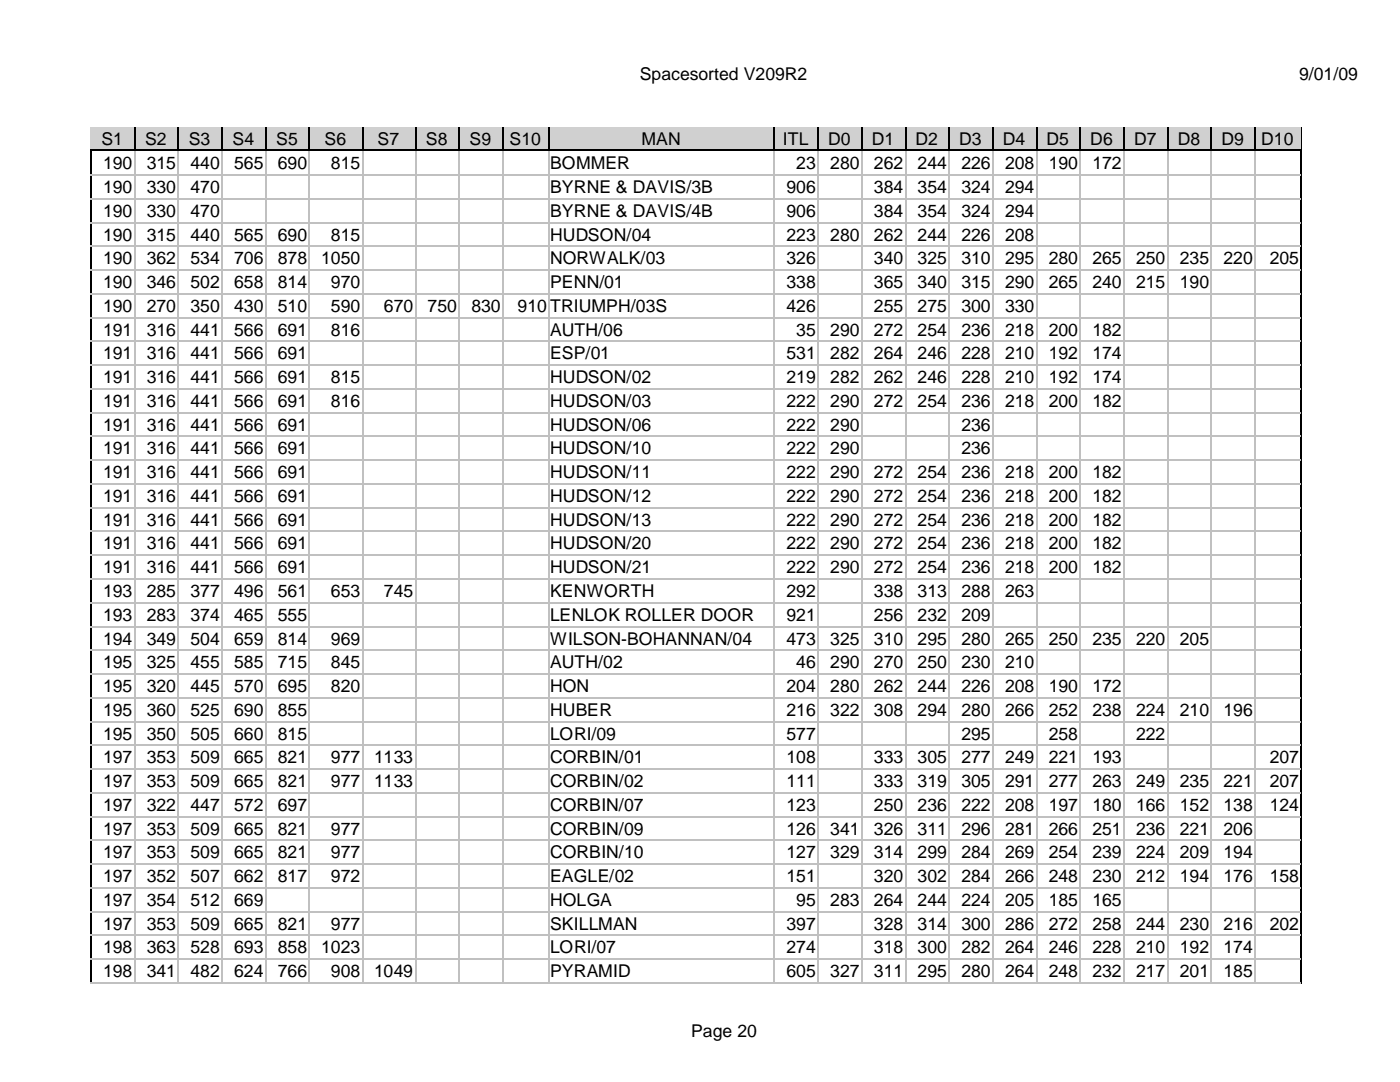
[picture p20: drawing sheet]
<svg xmlns="http://www.w3.org/2000/svg" width="279mm" height="216mm" viewBox="0 0 279 216" stroke-linecap="round" stroke-linejoin="round" font-family="sans-serif">
<defs><g id="words">
<g font-size="3.5">
<text x="127.7" y="16">Spacesorted V209R2</text>
<text x="259.2" y="16">9/01/09</text>
<text x="20.2" y="29">S1</text>
<text x="29" y="29">S2</text>
<text x="37.7" y="29">S3</text>
<text x="46.4" y="29">S4</text>
<text x="55.1" y="29">S5</text>
<text x="64.8" y="29">S6</text>
<text x="75.4" y="29">S7</text>
<text x="85" y="29">S8</text>
<text x="93.7" y="29">S9</text>
<text x="101.7" y="29">S10</text>
<text x="128" y="29">MAN</text>
<text x="156.2" y="29">ITL</text>
<text x="165.3" y="29">D0</text>
<text x="174" y="29">D1</text>
<text x="182.7" y="29">D2</text>
<text x="191.4" y="29">D3</text>
<text x="200.2" y="29">D4</text>
<text x="208.9" y="29">D5</text>
<text x="217.6" y="29">D6</text>
<text x="226.3" y="29">D7</text>
<text x="235" y="29">D8</text>
<text x="243.8" y="29">D9</text>
<text x="251.7" y="29">D10</text>
<text x="20.6" y="33.8">190</text>
<text x="29.3" y="33.8">315</text>
<text x="38" y="33.8">440</text>
<text x="46.7" y="33.8">565</text>
<text x="55.5" y="33.8">690</text>
<text x="66" y="33.8">815</text>
<text x="109.8" y="33.8">BOMMER</text>
<text x="158.9" y="33.8">23</text>
<text x="165.7" y="33.8">280</text>
<text x="174.4" y="33.8">262</text>
<text x="183.1" y="33.8">244</text>
<text x="191.9" y="33.8">226</text>
<text x="200.6" y="33.8">208</text>
<text x="209.3" y="33.8">190</text>
<text x="218" y="33.8">172</text>
<text x="20.6" y="38.5">190</text>
<text x="29.3" y="38.5">330</text>
<text x="38" y="38.5">470</text>
<text x="109.8" y="38.5">BYRNE &amp; DAVIS/3B</text>
<text x="157" y="38.5">906</text>
<text x="174.4" y="38.5">384</text>
<text x="183.1" y="38.5">354</text>
<text x="191.9" y="38.5">324</text>
<text x="200.6" y="38.5">294</text>
<text x="20.6" y="43.3">190</text>
<text x="29.3" y="43.3">330</text>
<text x="38" y="43.3">470</text>
<text x="109.8" y="43.3">BYRNE &amp; DAVIS/4B</text>
<text x="157" y="43.3">906</text>
<text x="174.4" y="43.3">384</text>
<text x="183.1" y="43.3">354</text>
<text x="191.9" y="43.3">324</text>
<text x="200.6" y="43.3">294</text>
<text x="20.6" y="48">190</text>
<text x="20.6" y="52.7">190</text>
<text x="29.3" y="48">315</text>
<text x="29.3" y="52.7">362</text>
<text x="38" y="48">440</text>
<text x="38" y="52.7">534</text>
<text x="46.7" y="48">565</text>
<text x="46.7" y="52.7">706</text>
<text x="55.5" y="48">690</text>
<text x="55.5" y="52.7">878</text>
<text x="64.1" y="52.7">1050</text>
<text x="66" y="48">815</text>
<text x="109.8" y="48">HUDSON/04</text>
<text x="109.8" y="52.7">NORWALK/03</text>
<text x="157" y="48">223</text>
<text x="157" y="52.7">326</text>
<text x="165.7" y="48">280</text>
<text x="174.4" y="48">262</text>
<text x="174.4" y="52.7">340</text>
<text x="183.1" y="48">244</text>
<text x="183.1" y="52.7">325</text>
<text x="191.9" y="48">226</text>
<text x="191.9" y="52.7">310</text>
<text x="200.6" y="48">208</text>
<text x="200.6" y="52.7">295</text>
<text x="209.3" y="52.7">280</text>
<text x="218" y="52.7">265</text>
<text x="226.7" y="52.7">250</text>
<text x="235.5" y="52.7">235</text>
<text x="244.2" y="52.7">220</text>
<text x="253.4" y="52.7">205</text>
<text x="20.6" y="57.5">190</text>
<text x="29.3" y="57.5">346</text>
<text x="38" y="57.5">502</text>
<text x="46.7" y="57.5">658</text>
<text x="55.5" y="57.5">814</text>
<text x="66" y="57.5">970</text>
<text x="109.8" y="57.5">PENN/01</text>
<text x="157" y="57.5">338</text>
<text x="174.4" y="57.5">365</text>
<text x="183.1" y="57.5">340</text>
<text x="191.9" y="57.5">315</text>
<text x="200.6" y="57.5">290</text>
<text x="209.3" y="57.5">265</text>
<text x="218" y="57.5">240</text>
<text x="226.7" y="57.5">215</text>
<text x="235.5" y="57.5">190</text>
<text x="20.6" y="62.2">190</text>
<text x="29.3" y="62.2">270</text>
<text x="38" y="62.2">350</text>
<text x="46.7" y="62.2">430</text>
<text x="55.5" y="62.2">510</text>
<text x="66" y="62.2">590</text>
<text x="76.6" y="62.2">670</text>
<text x="85.3" y="62.2">750</text>
<text x="94.1" y="62.2">830</text>
<text x="103.3" y="62.2">910</text>
<text x="109.8" y="62.2">TRIUMPH/03S</text>
<text x="157" y="62.2">426</text>
<text x="174.4" y="62.2">255</text>
<text x="183.1" y="62.2">275</text>
<text x="191.9" y="62.2">300</text>
<text x="200.6" y="62.2">330</text>
<text x="20.6" y="67">191</text>
<text x="20.6" y="71.7">191</text>
<text x="29.3" y="67">316</text>
<text x="29.3" y="71.7">316</text>
<text x="38" y="67">441</text>
<text x="38" y="71.7">441</text>
<text x="46.7" y="67">566</text>
<text x="46.7" y="71.7">566</text>
<text x="55.5" y="67">691</text>
<text x="55.5" y="71.7">691</text>
<text x="66" y="67">816</text>
<text x="109.8" y="67">AUTH/06</text>
<text x="109.8" y="71.7">ESP/01</text>
<text x="157" y="71.7">531</text>
<text x="158.9" y="67">35</text>
<text x="165.7" y="67">290</text>
<text x="165.7" y="71.7">282</text>
<text x="174.4" y="67">272</text>
<text x="174.4" y="71.7">264</text>
<text x="183.1" y="67">254</text>
<text x="183.1" y="71.7">246</text>
<text x="191.9" y="67">236</text>
<text x="191.9" y="71.7">228</text>
<text x="200.6" y="67">218</text>
<text x="200.6" y="71.7">210</text>
<text x="209.3" y="67">200</text>
<text x="209.3" y="71.7">192</text>
<text x="218" y="67">182</text>
<text x="218" y="71.7">174</text>
<text x="20.6" y="76.5">191</text>
<text x="29.3" y="76.5">316</text>
<text x="38" y="76.5">441</text>
<text x="46.7" y="76.5">566</text>
<text x="55.5" y="76.5">691</text>
<text x="66" y="76.5">815</text>
<text x="109.8" y="76.5">HUDSON/02</text>
<text x="157" y="76.5">219</text>
<text x="165.7" y="76.5">282</text>
<text x="174.4" y="76.5">262</text>
<text x="183.1" y="76.5">246</text>
<text x="191.9" y="76.5">228</text>
<text x="200.6" y="76.5">210</text>
<text x="209.3" y="76.5">192</text>
<text x="218" y="76.5">174</text>
<text x="20.6" y="81.2">191</text>
<text x="29.3" y="81.2">316</text>
<text x="38" y="81.2">441</text>
<text x="46.7" y="81.2">566</text>
<text x="55.5" y="81.2">691</text>
<text x="66" y="81.2">816</text>
<text x="109.8" y="81.2">HUDSON/03</text>
<text x="157" y="81.2">222</text>
<text x="165.7" y="81.2">290</text>
<text x="174.4" y="81.2">272</text>
<text x="183.1" y="81.2">254</text>
<text x="191.9" y="81.2">236</text>
<text x="200.6" y="81.2">218</text>
<text x="209.3" y="81.2">200</text>
<text x="218" y="81.2">182</text>
<text x="20.6" y="85.9">191</text>
<text x="29.3" y="85.9">316</text>
<text x="38" y="85.9">441</text>
<text x="46.7" y="85.9">566</text>
<text x="55.5" y="85.9">691</text>
<text x="109.8" y="85.9">HUDSON/06</text>
<text x="157" y="85.9">222</text>
<text x="165.7" y="85.9">290</text>
<text x="191.9" y="85.9">236</text>
<text x="20.6" y="90.7">191</text>
<text x="20.6" y="95.4">191</text>
<text x="29.3" y="90.7">316</text>
<text x="29.3" y="95.4">316</text>
<text x="38" y="90.7">441</text>
<text x="38" y="95.4">441</text>
<text x="46.7" y="90.7">566</text>
<text x="46.7" y="95.4">566</text>
<text x="55.5" y="90.7">691</text>
<text x="55.5" y="95.4">691</text>
<text x="109.8" y="90.7">HUDSON/10</text>
<text x="109.8" y="95.4">HUDSON/11</text>
<text x="157" y="90.7">222</text>
<text x="157" y="95.4">222</text>
<text x="165.7" y="90.7">290</text>
<text x="165.7" y="95.4">290</text>
<text x="174.4" y="95.4">272</text>
<text x="183.1" y="95.4">254</text>
<text x="191.9" y="90.7">236</text>
<text x="191.9" y="95.4">236</text>
<text x="200.6" y="95.4">218</text>
<text x="209.3" y="95.4">200</text>
<text x="218" y="95.4">182</text>
<text x="20.6" y="100.2">191</text>
<text x="29.3" y="100.2">316</text>
<text x="38" y="100.2">441</text>
<text x="46.7" y="100.2">566</text>
<text x="55.5" y="100.2">691</text>
<text x="109.8" y="100.2">HUDSON/12</text>
<text x="157" y="100.2">222</text>
<text x="165.7" y="100.2">290</text>
<text x="174.4" y="100.2">272</text>
<text x="183.1" y="100.2">254</text>
<text x="191.9" y="100.2">236</text>
<text x="200.6" y="100.2">218</text>
<text x="209.3" y="100.2">200</text>
<text x="218" y="100.2">182</text>
<text x="20.6" y="104.9">191</text>
<text x="29.3" y="104.9">316</text>
<text x="38" y="104.9">441</text>
<text x="46.7" y="104.9">566</text>
<text x="55.5" y="104.9">691</text>
<text x="109.8" y="104.9">HUDSON/13</text>
<text x="157" y="104.9">222</text>
<text x="165.7" y="104.9">290</text>
<text x="174.4" y="104.9">272</text>
<text x="183.1" y="104.9">254</text>
<text x="191.9" y="104.9">236</text>
<text x="200.6" y="104.9">218</text>
<text x="209.3" y="104.9">200</text>
<text x="218" y="104.9">182</text>
<text x="20.6" y="109.6">191</text>
<text x="29.3" y="109.6">316</text>
<text x="38" y="109.6">441</text>
<text x="46.7" y="109.6">566</text>
<text x="55.5" y="109.6">691</text>
<text x="109.8" y="109.6">HUDSON/20</text>
<text x="157" y="109.6">222</text>
<text x="165.7" y="109.6">290</text>
<text x="174.4" y="109.6">272</text>
<text x="183.1" y="109.6">254</text>
<text x="191.9" y="109.6">236</text>
<text x="200.6" y="109.6">218</text>
<text x="209.3" y="109.6">200</text>
<text x="218" y="109.6">182</text>
<text x="20.6" y="114.4">191</text>
<text x="20.6" y="119.1">193</text>
<text x="29.3" y="114.4">316</text>
<text x="29.3" y="119.1">285</text>
<text x="38" y="114.4">441</text>
<text x="38" y="119.1">377</text>
<text x="46.7" y="114.4">566</text>
<text x="46.7" y="119.1">496</text>
<text x="55.5" y="114.4">691</text>
<text x="55.5" y="119.1">561</text>
<text x="66" y="119.1">653</text>
<text x="76.6" y="119.1">745</text>
<text x="109.8" y="114.4">HUDSON/21</text>
<text x="109.8" y="119.1">KENWORTH</text>
<text x="157" y="114.4">222</text>
<text x="157" y="119.1">292</text>
<text x="165.7" y="114.4">290</text>
<text x="174.4" y="114.4">272</text>
<text x="174.4" y="119.1">338</text>
<text x="183.1" y="114.4">254</text>
<text x="183.1" y="119.1">313</text>
<text x="191.9" y="114.4">236</text>
<text x="191.9" y="119.1">288</text>
<text x="200.6" y="114.4">218</text>
<text x="200.6" y="119.1">263</text>
<text x="209.3" y="114.4">200</text>
<text x="218" y="114.4">182</text>
<text x="20.6" y="123.9">193</text>
<text x="29.3" y="123.9">283</text>
<text x="38" y="123.9">374</text>
<text x="46.7" y="123.9">465</text>
<text x="55.5" y="123.9">555</text>
<text x="109.8" y="123.9">LENLOK ROLLER DOOR</text>
<text x="157" y="123.9">921</text>
<text x="174.4" y="123.9">256</text>
<text x="183.1" y="123.9">232</text>
<text x="191.9" y="123.9">209</text>
<text x="20.6" y="128.6">194</text>
<text x="29.3" y="128.6">349</text>
<text x="38" y="128.6">504</text>
<text x="46.7" y="128.6">659</text>
<text x="55.5" y="128.6">814</text>
<text x="66" y="128.6">969</text>
<text x="109.8" y="128.6">WILSON-BOHANNAN/04</text>
<text x="157" y="128.6">473</text>
<text x="165.7" y="128.6">325</text>
<text x="174.4" y="128.6">310</text>
<text x="183.1" y="128.6">295</text>
<text x="191.9" y="128.6">280</text>
<text x="200.6" y="128.6">265</text>
<text x="209.3" y="128.6">250</text>
<text x="218" y="128.6">235</text>
<text x="226.7" y="128.6">220</text>
<text x="235.5" y="128.6">205</text>
<text x="20.6" y="133.3">195</text>
<text x="29.3" y="133.3">325</text>
<text x="38" y="133.3">455</text>
<text x="46.7" y="133.3">585</text>
<text x="55.5" y="133.3">715</text>
<text x="66" y="133.3">845</text>
<text x="109.8" y="133.3">AUTH/02</text>
<text x="158.9" y="133.3">46</text>
<text x="165.7" y="133.3">290</text>
<text x="174.4" y="133.3">270</text>
<text x="183.1" y="133.3">250</text>
<text x="191.9" y="133.3">230</text>
<text x="200.6" y="133.3">210</text>
<text x="20.6" y="138.1">195</text>
<text x="20.6" y="142.8">195</text>
<text x="29.3" y="138.1">320</text>
<text x="29.3" y="142.8">360</text>
<text x="38" y="138.1">445</text>
<text x="38" y="142.8">525</text>
<text x="46.7" y="138.1">570</text>
<text x="46.7" y="142.8">690</text>
<text x="55.5" y="138.1">695</text>
<text x="55.5" y="142.8">855</text>
<text x="66" y="138.1">820</text>
<text x="109.8" y="138.1">HON</text>
<text x="109.8" y="142.8">HUBER</text>
<text x="157" y="138.1">204</text>
<text x="157" y="142.8">216</text>
<text x="165.7" y="138.1">280</text>
<text x="165.7" y="142.8">322</text>
<text x="174.4" y="138.1">262</text>
<text x="174.4" y="142.8">308</text>
<text x="183.1" y="138.1">244</text>
<text x="183.1" y="142.8">294</text>
<text x="191.9" y="138.1">226</text>
<text x="191.9" y="142.8">280</text>
<text x="200.6" y="138.1">208</text>
<text x="200.6" y="142.8">266</text>
<text x="209.3" y="138.1">190</text>
<text x="209.3" y="142.8">252</text>
<text x="218" y="138.1">172</text>
<text x="218" y="142.8">238</text>
<text x="226.7" y="142.8">224</text>
<text x="235.5" y="142.8">210</text>
<text x="244.2" y="142.8">196</text>
<text x="20.6" y="147.6">195</text>
<text x="29.3" y="147.6">350</text>
<text x="38" y="147.6">505</text>
<text x="46.7" y="147.6">660</text>
<text x="55.5" y="147.6">815</text>
<text x="109.8" y="147.6">LORI/09</text>
<text x="157" y="147.6">577</text>
<text x="191.9" y="147.6">295</text>
<text x="209.3" y="147.6">258</text>
<text x="226.7" y="147.6">222</text>
<text x="20.6" y="152.3">197</text>
<text x="29.3" y="152.3">353</text>
<text x="38" y="152.3">509</text>
<text x="46.7" y="152.3">665</text>
<text x="55.5" y="152.3">821</text>
<text x="66" y="152.3">977</text>
<text x="74.7" y="152.3">1133</text>
<text x="109.8" y="152.3">CORBIN/01</text>
<text x="157" y="152.3">108</text>
<text x="174.4" y="152.3">333</text>
<text x="183.1" y="152.3">305</text>
<text x="191.9" y="152.3">277</text>
<text x="200.6" y="152.3">249</text>
<text x="209.3" y="152.3">221</text>
<text x="218" y="152.3">193</text>
<text x="253.4" y="152.3">207</text>
<text x="20.6" y="157.1">197</text>
<text x="20.6" y="161.8">197</text>
<text x="29.3" y="157.1">353</text>
<text x="29.3" y="161.8">322</text>
<text x="38" y="157.1">509</text>
<text x="38" y="161.8">447</text>
<text x="46.7" y="157.1">665</text>
<text x="46.7" y="161.8">572</text>
<text x="55.5" y="157.1">821</text>
<text x="55.5" y="161.8">697</text>
<text x="66" y="157.1">977</text>
<text x="74.7" y="157.1">1133</text>
<text x="109.8" y="157.1">CORBIN/02</text>
<text x="109.8" y="161.8">CORBIN/07</text>
<text x="157" y="157.1">111</text>
<text x="157" y="161.8">123</text>
<text x="174.4" y="157.1">333</text>
<text x="174.4" y="161.8">250</text>
<text x="183.1" y="157.1">319</text>
<text x="183.1" y="161.8">236</text>
<text x="191.9" y="157.1">305</text>
<text x="191.9" y="161.8">222</text>
<text x="200.6" y="157.1">291</text>
<text x="200.6" y="161.8">208</text>
<text x="209.3" y="157.1">277</text>
<text x="209.3" y="161.8">197</text>
<text x="218" y="157.1">263</text>
<text x="218" y="161.8">180</text>
<text x="226.7" y="157.1">249</text>
<text x="226.7" y="161.8">166</text>
<text x="235.5" y="157.1">235</text>
<text x="235.5" y="161.8">152</text>
<text x="244.2" y="157.1">221</text>
<text x="244.2" y="161.8">138</text>
<text x="253.4" y="157.1">207</text>
<text x="253.4" y="161.8">124</text>
<text x="20.6" y="166.5">197</text>
<text x="29.3" y="166.5">353</text>
<text x="38" y="166.5">509</text>
<text x="46.7" y="166.5">665</text>
<text x="55.5" y="166.5">821</text>
<text x="66" y="166.5">977</text>
<text x="109.8" y="166.5">CORBIN/09</text>
<text x="157" y="166.5">126</text>
<text x="165.7" y="166.5">341</text>
<text x="174.4" y="166.5">326</text>
<text x="183.1" y="166.5">311</text>
<text x="191.9" y="166.5">296</text>
<text x="200.6" y="166.5">281</text>
<text x="209.3" y="166.5">266</text>
<text x="218" y="166.5">251</text>
<text x="226.7" y="166.5">236</text>
<text x="235.5" y="166.5">221</text>
<text x="244.2" y="166.5">206</text>
<text x="20.6" y="171.3">197</text>
<text x="29.3" y="171.3">353</text>
<text x="38" y="171.3">509</text>
<text x="46.7" y="171.3">665</text>
<text x="55.5" y="171.3">821</text>
<text x="66" y="171.3">977</text>
<text x="109.8" y="171.3">CORBIN/10</text>
<text x="157" y="171.3">127</text>
<text x="165.7" y="171.3">329</text>
<text x="174.4" y="171.3">314</text>
<text x="183.1" y="171.3">299</text>
<text x="191.9" y="171.3">284</text>
<text x="200.6" y="171.3">269</text>
<text x="209.3" y="171.3">254</text>
<text x="218" y="171.3">239</text>
<text x="226.7" y="171.3">224</text>
<text x="235.5" y="171.3">209</text>
<text x="244.2" y="171.3">194</text>
<text x="20.6" y="176">197</text>
<text x="29.3" y="176">352</text>
<text x="38" y="176">507</text>
<text x="46.7" y="176">662</text>
<text x="55.5" y="176">817</text>
<text x="66" y="176">972</text>
<text x="109.8" y="176">EAGLE/02</text>
<text x="157" y="176">151</text>
<text x="174.4" y="176">320</text>
<text x="183.1" y="176">302</text>
<text x="191.9" y="176">284</text>
<text x="200.6" y="176">266</text>
<text x="209.3" y="176">248</text>
<text x="218" y="176">230</text>
<text x="226.7" y="176">212</text>
<text x="235.5" y="176">194</text>
<text x="244.2" y="176">176</text>
<text x="253.4" y="176">158</text>
<text x="20.6" y="180.8">197</text>
<text x="20.6" y="185.5">197</text>
<text x="29.3" y="180.8">354</text>
<text x="29.3" y="185.5">353</text>
<text x="38" y="180.8">512</text>
<text x="38" y="185.5">509</text>
<text x="46.7" y="180.8">669</text>
<text x="46.7" y="185.5">665</text>
<text x="55.5" y="185.5">821</text>
<text x="66" y="185.5">977</text>
<text x="109.8" y="180.8">HOLGA</text>
<text x="109.8" y="185.5">SKILLMAN</text>
<text x="157" y="185.5">397</text>
<text x="158.9" y="180.8">95</text>
<text x="165.7" y="180.8">283</text>
<text x="174.4" y="180.8">264</text>
<text x="174.4" y="185.5">328</text>
<text x="183.1" y="180.8">244</text>
<text x="183.1" y="185.5">314</text>
<text x="191.9" y="180.8">224</text>
<text x="191.9" y="185.5">300</text>
<text x="200.6" y="180.8">205</text>
<text x="200.6" y="185.5">286</text>
<text x="209.3" y="180.8">185</text>
<text x="209.3" y="185.5">272</text>
<text x="218" y="180.8">165</text>
<text x="218" y="185.5">258</text>
<text x="226.7" y="185.5">244</text>
<text x="235.5" y="185.5">230</text>
<text x="244.2" y="185.5">216</text>
<text x="253.4" y="185.5">202</text>
<text x="20.6" y="190.2">198</text>
<text x="29.3" y="190.2">363</text>
<text x="38" y="190.2">528</text>
<text x="46.7" y="190.2">693</text>
<text x="55.5" y="190.2">858</text>
<text x="64.1" y="190.2">1023</text>
<text x="109.8" y="190.2">LORI/07</text>
<text x="157" y="190.2">274</text>
<text x="174.4" y="190.2">318</text>
<text x="183.1" y="190.2">300</text>
<text x="191.9" y="190.2">282</text>
<text x="200.6" y="190.2">264</text>
<text x="209.3" y="190.2">246</text>
<text x="218" y="190.2">228</text>
<text x="226.7" y="190.2">210</text>
<text x="235.5" y="190.2">192</text>
<text x="244.2" y="190.2">174</text>
<text x="20.6" y="195">198</text>
<text x="29.3" y="195">341</text>
<text x="38" y="195">482</text>
<text x="46.7" y="195">624</text>
<text x="55.5" y="195">766</text>
<text x="66" y="195">908</text>
<text x="74.7" y="195">1049</text>
<text x="109.8" y="195">PYRAMID</text>
<text x="157" y="195">605</text>
<text x="165.7" y="195">327</text>
<text x="174.4" y="195">311</text>
<text x="183.1" y="195">295</text>
<text x="191.9" y="195">280</text>
<text x="200.6" y="195">264</text>
<text x="209.3" y="195">248</text>
<text x="218" y="195">232</text>
<text x="226.7" y="195">217</text>
<text x="235.5" y="195">201</text>
<text x="244.2" y="195">185</text>
<text x="137.9" y="206.8">Page 20</text>
</g>
</g></defs>
<path d="M18 25.4h241.8M18.2 25.3v171M259.7 25.3v171M18 196.1h241.8" fill="none" stroke="#000" stroke-width=".25"/>
<g fill="#d4d0c8">
<path d="M18.1 25.3h8.7v4.8h-8.7z"/>
<path d="M26.8 25.3h8.7v4.8h-8.7z"/>
<path d="M35.6 25.3h8.6v4.8h-8.6z"/>
<path d="M44.3 25.3h8.6v4.8h-8.6z"/>
<path d="M53 25.3h8.6v4.8h-8.6z"/>
<path d="M61.7 25.3h10.5v4.8h-10.5z"/>
<path d="M72.2 25.3h10.6v4.8h-10.6z"/>
<path d="M82.8 25.3h8.7v4.8h-8.7z"/>
<path d="M91.5 25.3h8.7v4.8h-8.7z"/>
<path d="M100.2 25.3h9.3v4.8h-9.3z"/>
<path d="M109.6 25.3h44.8v4.8h-44.8z"/>
<path d="M154.4 25.3h8.8v4.8h-8.8z"/>
<path d="M163.2 25.3h8.7v4.8h-8.7z"/>
<path d="M171.9 25.3h8.7v4.8h-8.7z"/>
<path d="M180.6 25.3h8.7v4.8h-8.7z"/>
<path d="M189.3 25.3h8.7v4.8h-8.7z"/>
<path d="M198 25.3h8.8v4.8h-8.8z"/>
<path d="M206.8 25.3h8.7v4.8h-8.7z"/>
<path d="M215.5 25.3h8.7v4.8h-8.7z"/>
<path d="M224.2 25.3h8.7v4.8h-8.7z"/>
<path d="M232.9 25.3h8.7v4.8h-8.7z"/>
<path d="M241.6 25.3h8.8v4.8h-8.8z"/>
<path d="M250.4 25.3h9.2v4.8h-9.2z"/>
</g>
<g fill="none" stroke="#c0c0c0" stroke-width=".25">
<path d="M18 34.9h241.6M18 39.7h241.6M26.9 30.1v165.9M35.6 30.1v165.9M44.3 30.1v165.9M53 30.1v165.9M61.8 30.1v165.9M72.3 30.1v165.9M82.9 30.1v165.9M91.7 30.1v165.9M100.4 30.1v165.9M109.6 30.1v165.9"/>
<path d="M154.6 30.1v165.9M163.3 30.1v165.9M172 30.1v165.9M180.7 30.1v165.9M189.4 30.1v165.9M198.2 30.1v165.9M206.9 30.1v165.9M215.6 30.1v165.9M224.3 30.1v165.9M233 30.1v165.9M241.8 30.1v165.9M250.5 30.1v165.9"/>
<path d="M18 44.4h241.6M18 49.1h241.6M18 53.9h241.6M18 58.6h241.6M18 63.4h241.6M18 68.1h241.6M18 72.9h241.6M18 77.6h241.6M18 82.3h241.6M18 87.1h241.6M18 91.8h241.6M18 96.6h241.6"/>
<path d="M18 101.3h241.6M18 106h241.6M18 110.8h241.6M18 115.5h241.6M18 120.3h241.6M18 125h241.6M18 129.8h241.6M18 134.5h241.6M18 139.2h241.6M18 144h241.6M18 148.7h241.6M18 153.5h241.6"/>
<path d="M18 158.2h241.6M18 162.9h241.6M18 167.7h241.6M18 172.4h241.6M18 177.2h241.6M18 181.9h241.6M18 186.6h241.6M18 191.4h241.6M18 196.1h241.6"/>
</g>
<g fill="none" stroke="#000" stroke-width=".25">
<path d="M18 29.9h241.6M26.9 25.3v4.8M35.6 25.3v4.8M44.3 25.3v4.8M53 25.3v4.8M61.8 25.3v4.8M72.3 25.3v4.8M82.9 25.3v4.8M91.7 25.3v4.8M100.4 25.3v4.8M109.6 25.3v4.8M154.6 25.3v4.8"/>
<path d="M163.3 25.3v4.8M172 25.3v4.8M180.7 25.3v4.8M189.4 25.3v4.8M198.2 25.3v4.8M206.9 25.3v4.8M215.6 25.3v4.8M224.3 25.3v4.8M233 25.3v4.8M241.8 25.3v4.8M250.5 25.3v4.8"/>
</g>
<use href="#words"/>
</svg>
